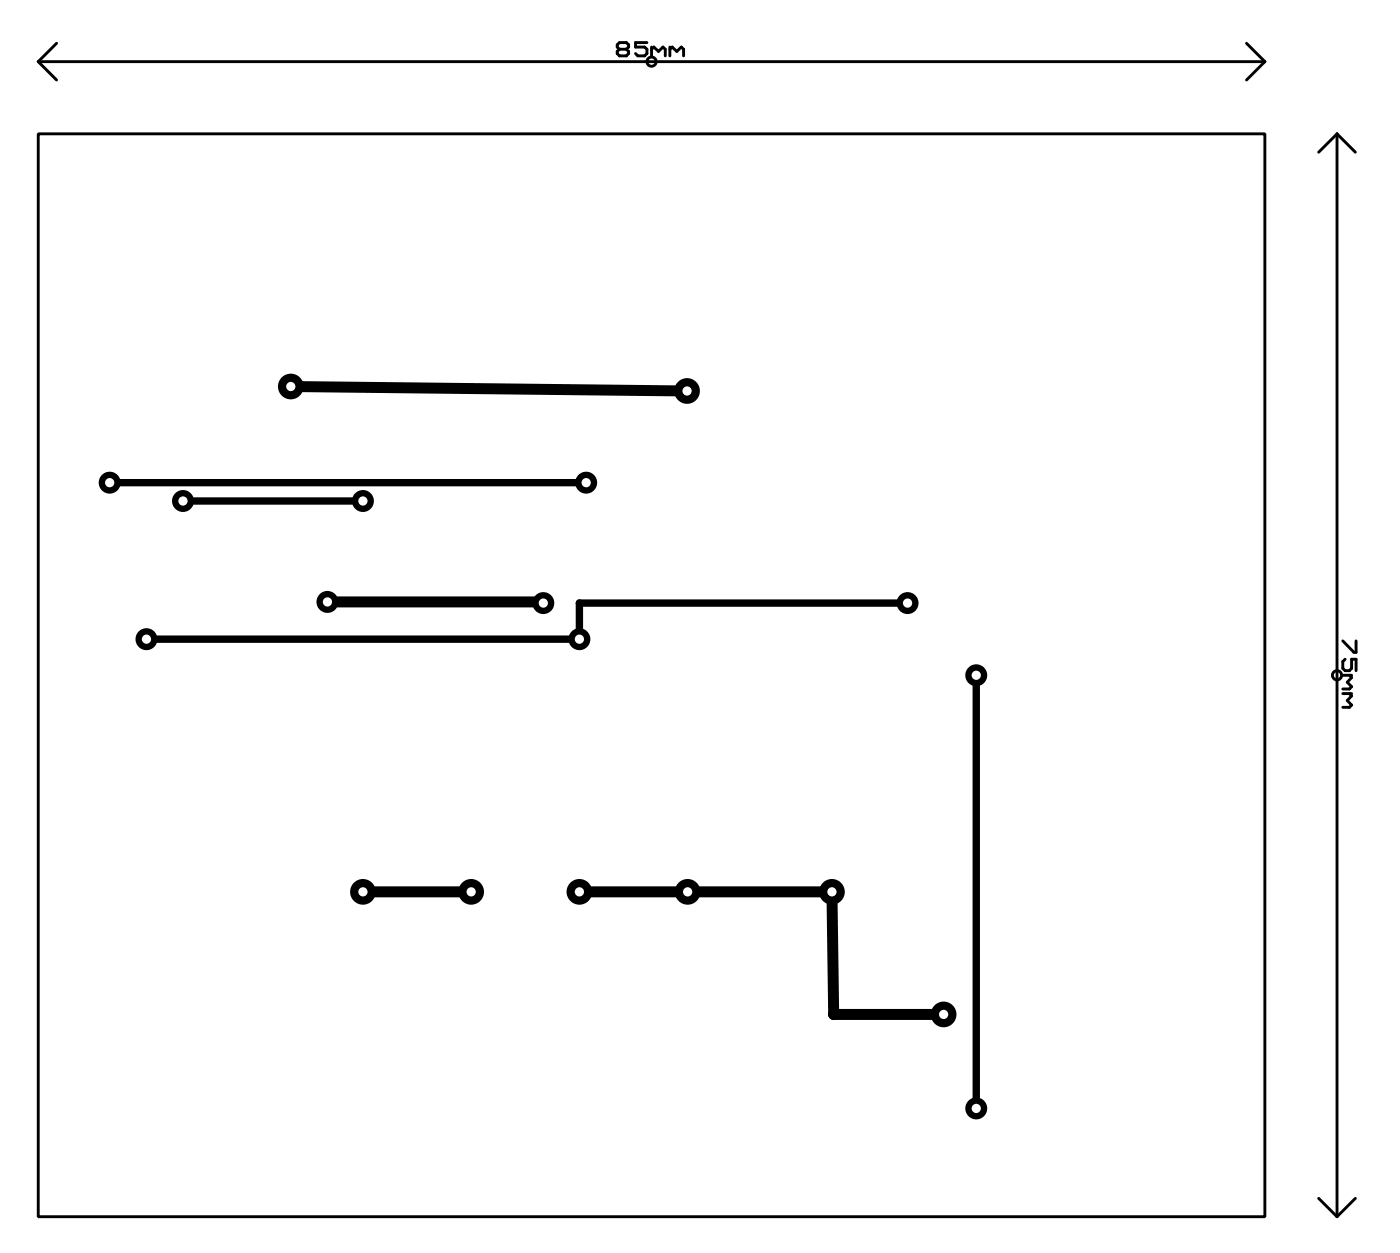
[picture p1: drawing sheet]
<svg xmlns="http://www.w3.org/2000/svg" width="97mm" height="87mm" viewBox="0 0 97 87" stroke-linecap="round" stroke-linejoin="round" font-family="sans-serif">
<path d="M20.1 26.8l27.5 .3M22.7 41.7h14.9v.1M25.1 61.8h7.5M40.1 61.8h17.5l.2 8.5h7.6" fill="none" stroke="#000" stroke-width=".76"/>
<g fill="#000">
<circle cx="37.6" cy="41.7" r=".38"/>
<circle cx="40.1" cy="41.8" r=".25"/>
<circle cx="57.8" cy="70.3" r=".38"/>
<circle cx="65.4" cy="70.3" r=".89"/>
</g>
<path d="M7.6 33.4h33M12.7 34.7h12.4M62.9 41.8h-22.8v2.5h-30M67.6 46.8v30" fill="none" stroke="#000" stroke-width=".51"/>
<circle cx="65.4" cy="70.3" r=".32" fill="#fff"/>
<circle cx="40.1" cy="61.8" r=".89" fill="#000"/>
<circle cx="40.1" cy="61.8" r=".32" fill="#fff"/>
<circle cx="57.6" cy="61.8" r=".89" fill="#000"/>
<circle cx="57.6" cy="61.8" r=".32" fill="#fff"/>
<circle cx="47.6" cy="61.8" r=".89" fill="#000"/>
<circle cx="47.6" cy="61.8" r=".32" fill="#fff"/>
<circle cx="32.6" cy="61.8" r=".89" fill="#000"/>
<circle cx="32.6" cy="61.8" r=".32" fill="#fff"/>
<circle cx="25.1" cy="61.8" r=".89" fill="#000"/>
<circle cx="25.1" cy="61.8" r=".32" fill="#fff"/>
<circle cx="25.1" cy="34.7" r=".76" fill="#000"/>
<circle cx="25.1" cy="34.7" r=".32" fill="#fff"/>
<circle cx="12.7" cy="34.7" r=".76" fill="#000"/>
<circle cx="12.7" cy="34.7" r=".32" fill="#fff"/>
<circle cx="47.6" cy="27.1" r=".89" fill="#000"/>
<circle cx="47.6" cy="27.1" r=".32" fill="#fff"/>
<circle cx="20.1" cy="26.8" r=".89" fill="#000"/>
<circle cx="20.1" cy="26.8" r=".32" fill="#fff"/>
<circle cx="40.6" cy="33.4" r=".76" fill="#000"/>
<circle cx="40.6" cy="33.4" r=".32" fill="#fff"/>
<circle cx="7.6" cy="33.4" r=".76" fill="#000"/>
<circle cx="7.6" cy="33.4" r=".32" fill="#fff"/>
<circle cx="10.1" cy="44.3" r=".76" fill="#000"/>
<circle cx="10.1" cy="44.3" r=".32" fill="#fff"/>
<circle cx="40.1" cy="44.3" r=".76" fill="#000"/>
<circle cx="40.1" cy="44.3" r=".32" fill="#fff"/>
<circle cx="62.9" cy="41.8" r=".76" fill="#000"/>
<circle cx="62.9" cy="41.8" r=".32" fill="#fff"/>
<circle cx="22.7" cy="41.7" r=".76" fill="#000"/>
<circle cx="22.7" cy="41.7" r=".32" fill="#fff"/>
<circle cx="37.6" cy="41.8" r=".76" fill="#000"/>
<circle cx="37.6" cy="41.8" r=".32" fill="#fff"/>
<circle cx="67.6" cy="46.8" r=".76" fill="#000"/>
<circle cx="67.6" cy="46.8" r=".32" fill="#fff"/>
<circle cx="67.6" cy="76.8" r=".76" fill="#000"/>
<circle cx="67.6" cy="76.8" r=".32" fill="#fff"/>
<g fill="none" stroke="#000" stroke-width=".2">
<path d="M2.6 9.3h85v75h-85zM2.6 4.3h85M2.6 4.3l1.3 1.2M3.9 3l-1.3 1.3M42.9 3.4l-.1-.1v-.2l.1-.2h.5l.2 .2v.2l-.2 .1M42.9 3.4l-.1 .2v.1l.1 .2h.5l.2-.2v-.1l-.2-.2M42.9 3.4h.5M44.8 2.9h-.8v.4h.7l.1 .1v.3l-.1 .2h-.5l-.2-.2M45.1 3.3v.6M45.1 3.4l.2-.1 .3 .3 .3-.3 .2 .1v.5M46.4 3.3v.6M46.4 3.4l.2-.1 .3 .3 .3-.3 .2 .1v.5"/>
<path d="M86.4 3l1.2 1.3M87.6 4.3l-1.2 1.2M92.6 9.3l1.3 1.2M92.6 9.3v75M92.6 9.3l-1.2 1.2M93 44.4l.8 .8h.2v-.8M93 46.8h.7M93 48h.7M93.2 45.7l-.2 .1v.5l.2 .1h.3l.2-.1v-.6h.3v.7M93.5 46.8l.2 .1-.3 .3 .3 .4-.2 .1h-.5M93.5 48l.2 .2-.3 .3 .3 .3-.2 .2h-.5M91.4 83l1.2 1.3"/>
<path d="M93.9 83l-1.3 1.3"/>
<circle cx="45.1" cy="4.3" r=".32"/>
<circle cx="92.6" cy="46.8" r=".32"/>
</g>
</svg>
